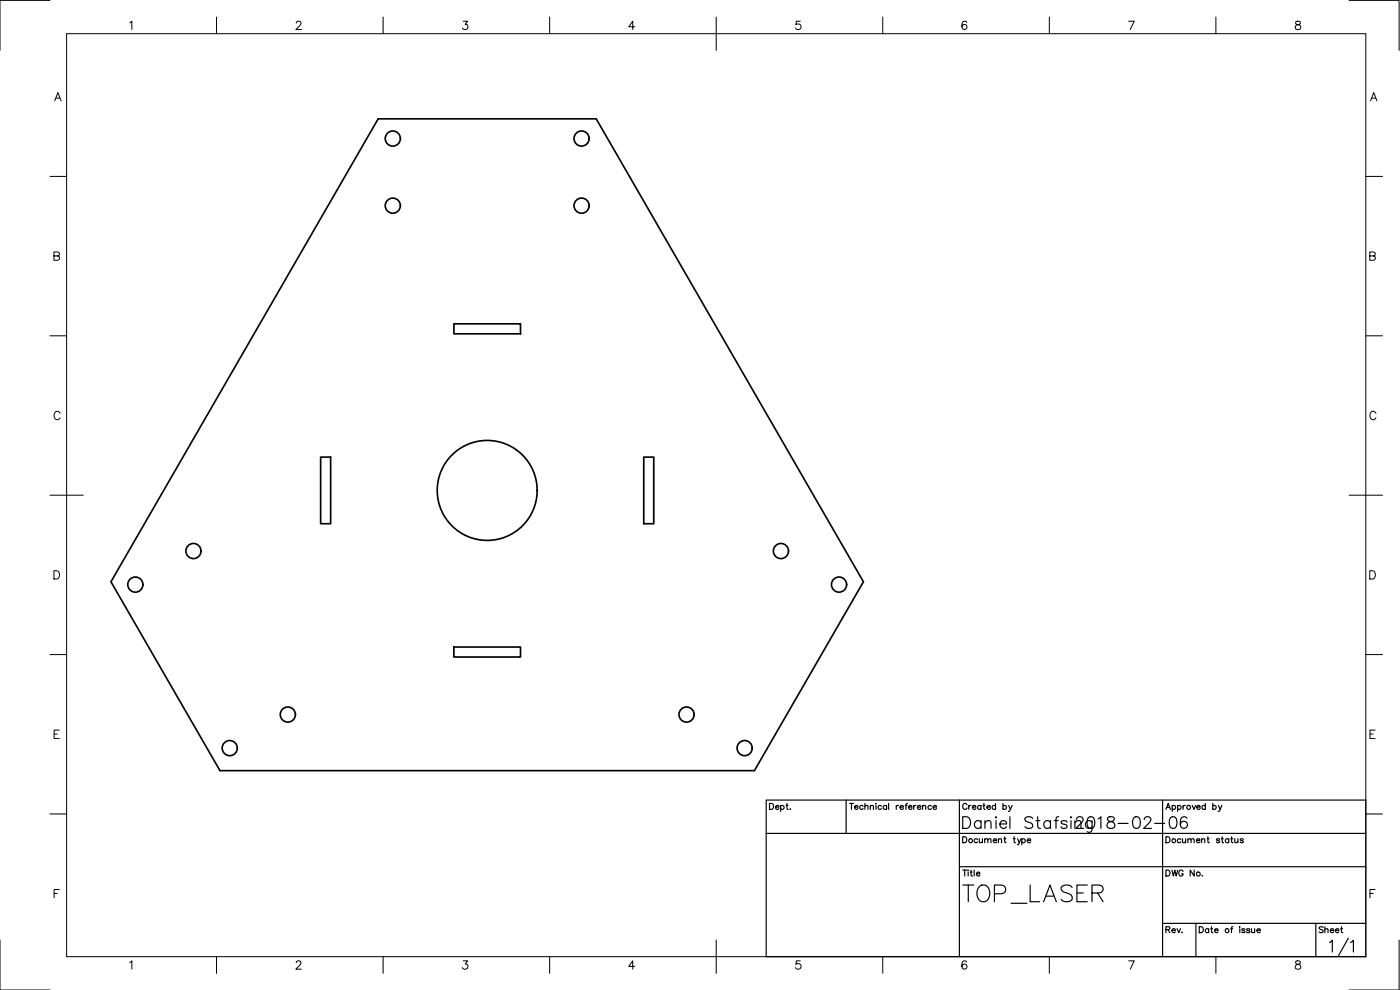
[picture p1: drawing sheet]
<svg xmlns="http://www.w3.org/2000/svg" width="420mm" height="297mm" viewBox="0 0 420 297" stroke-linecap="round" stroke-linejoin="round" font-family="sans-serif">
<defs><g id="words">
<text font-size="9.7" x="287.9" y="272.3">TOP_LASER</text>
<text font-size="7.1" x="321.7" y="249.8">2018-02-06</text>
<text font-size="4.9" x="394.8" y="281.2">Sheet</text>
</g></defs>
<!-- layer: Visible -->
<g fill="none" stroke="#000" stroke-width=".5">
<path d="M113.5 35.7h65.4l80.2 138.9-32.7 56.6h-160.4l-32.7-56.6zM136.2 97.2h20v3h-20zM96.2 137.1h3v20h-3zM193.2 137.1h3v20h-3zM136.2 194.1h20v3h-20z"/>
<circle cx="117.9" cy="41.6" r="2.27"/>
<circle cx="174.5" cy="41.6" r="2.27"/>
<circle cx="117.9" cy="61.7" r="2.27"/>
<circle cx="174.5" cy="61.7" r="2.27"/>
<circle cx="146.2" cy="147.1" r="15"/>
<circle cx="40.6" cy="175.4" r="2.27"/>
<circle cx="58.1" cy="165.3" r="2.27"/>
<circle cx="234.4" cy="165.3" r="2.27"/>
<circle cx="251.8" cy="175.4" r="2.27"/>
<circle cx="86.4" cy="214.4" r="2.27"/>
<circle cx="206" cy="214.4" r="2.27"/>
<circle cx="68.9" cy="224.5" r="2.27"/>
<circle cx="223.5" cy="224.5" r="2.27"/>
</g>
<!-- layer: Border -->
<g fill="none" stroke="#000" stroke-width=".3">
<path d="M15 .1h-15v15M20 10.1h389.9v276.9h-389.9zM39 6.8l.6-.4v2.5M65 5.1v5M88.9 7l.5-.6 .8 .2a.78 .78 0 0 1-.2 1.1l-1.2 1.2h1.7M115 5.1v5M139 6.4h1.3l-.7 .9a.83 .83 0 0 1 .6 1.4 .83 .83 0 0 1-1.4-.3M165 5.1v5M190.5 8h-1.8l1.2-1.6v2.5M214.9 5.1v10M240.2 6.4h-1.2l-.1 1a.88 .88 0 0 1 1.3 0 .88 .88 0 0 1-.2 1.3 .88 .88 0 0 1-1.3-.3M264.9 5.1v5"/>
<path d="M290.1 6.7a.74 .74 0 0 0-1.1-.2 1.43 1.43 0 0 0 .5 2.4 .78 .78 0 0 0 .7-.8 .78 .78 0 0 0-.7-.8 .78 .78 0 0 0-.8 .7M314.9 5.1v5M338.7 6.4h1.7l-1.2 2.5M364.9 5.1v5M388.9 6.5a.51 .51 0 0 0 .3 .8 .9 .9 0 0 1 1 .4 .9 .9 0 0 1-.1 1l-.8 .2a.72 .72 0 0 1-.6-.8 .72 .72 0 0 1 .7-.7l.5-.1a.51 .51 0 0 0 .2-.8zM404.9 .1h15v15M16.4 30.3l1-2.5 .9 2.5M16.8 29.4h1.2M411.3 30.3l1-2.5 .9 2.5M411.7 29.4h1.2M15 52.9h5M409.9 52.9h5"/>
<path d="M16.2 76.8l1.4-.1 .3-.4-.2-.5-.4-.2h-1.1v2.5h1.1a.66 .66 0 0 0 .6-.7 .66 .66 0 0 0-.6-.6M411.1 76.8l1.4-.1 .3-.4-.2-.5-.4-.2h-1.1v2.5h1.1a.66 .66 0 0 0 .6-.7 .66 .66 0 0 0-.6-.6M15 100.8h5M409.9 100.8h5M18 124a.92 .92 0 0 0-1-.6 .92 .92 0 0 0-.8 1v.6a.92 .92 0 0 0 .8 .9 .92 .92 0 0 0 1-.6M412.9 124a.92 .92 0 0 0-1-.6 .92 .92 0 0 0-.8 1v.6a.92 .92 0 0 0 .8 .9 .92 .92 0 0 0 1-.6M15 148.6h10M404.9 148.6h10M16.2 171.2h.8a1.33 1.33 0 0 1 .9 1.3 1.33 1.33 0 0 1-.9 1.2h-.8zM411.1 171.2h.8a1.33 1.33 0 0 1 .9 1.3 1.33 1.33 0 0 1-.9 1.2h-.8zM15 196.4h5M409.9 196.4h5"/>
<path d="M17.8 219.1h-1.6v2.5h1.6M412.7 219.1h-1.6v2.5h1.6M16.2 220.2h1M411.1 220.2h1M15 244.2h5M409.9 244.2h5M16.2 268.1h1M17.8 266.9h-1.6v2.5M411.1 268.1h1M412.7 266.9h-1.6v2.5M0 282v15h15M39 288.8l.6-.5v2.5"/>
<path d="M65 287v5M88.9 288.9l.5-.6 .8 .2a.78 .78 0 0 1-.2 1.1l-1.2 1.2h1.7M115 287v5M139 288.3h1.3l-.7 .9a.83 .83 0 0 1 .6 1.4 .83 .83 0 0 1-1.4-.3M165 287v5M190.5 290h-1.8l1.2-1.7v2.5M214.9 282v10M240.2 288.3h-1.2l-.1 1.1a.88 .88 0 0 1 1.3-.1 .88 .88 0 0 1-.2 1.4 .88 .88 0 0 1-1.3-.4M264.9 287v5M290.1 288.6a.74 .74 0 0 0-1.1-.2 1.43 1.43 0 0 0 .5 2.4 .78 .78 0 0 0 .7-.8 .78 .78 0 0 0-.7-.8 .78 .78 0 0 0-.8 .8M314.9 287v5M338.7 288.3h1.7l-1.2 2.5"/>
<path d="M364.9 287v5M388.9 288.4a.51 .51 0 0 0 .3 .8 .9 .9 0 0 1 1 .4 .9 .9 0 0 1-.1 1.1l-.8 .1a.72 .72 0 0 1-.6-.8 .72 .72 0 0 1 .7-.6l.5-.2a.51 .51 0 0 0 .2-.8zM419.9 282v15h-15"/>
</g>
<!-- layer: TitleBlock -->
<g fill="none" stroke="#000" stroke-width=".35">
<path d="M229.9 240.1h180v46.9h-180zM229.9 250.1h180M230.9 241.1h.6a.96 .96 0 0 1 .7 .9 .96 .96 0 0 1-.7 .9h-.6zM232.7 242.2h1.1a.58 .58 0 0 0-.7-.5 .58 .58 0 0 0-.5 .6 .58 .58 0 0 0 .6 .6l.6-.3M234.3 241.9a.57 .57 0 0 1 .8-.1 .57 .57 0 0 1 0 .9 .57 .57 0 0 1-.8-.1M234.3 241.7v1.8M235.9 241.7h.6M236.2 241.1v1.4l.4 .4M237.2 242.7l.1 .1M253.9 240.1v10M254.9 241.1h1.2M255.5 241.1v1.8"/>
<path d="M256.5 242.2h1a.58 .58 0 0 0-.6-.5 .58 .58 0 0 0-.5 .6 .58 .58 0 0 0 .5 .6l.6-.3M259 241.9a.57 .57 0 0 0-.8-.1 .57 .57 0 0 0 0 .9 .57 .57 0 0 0 .8-.1M259.6 242l.4-.3h.4l.1 1.2M259.6 241.1v1.8M261.2 242l.4-.3h.4l.1 1.2M261.2 241.7v1.2M262.9 241.1v.1zM262.9 241.7v1.2M264.5 241.9a.57 .57 0 0 0-.8-.1 .57 .57 0 0 0 0 .9 .57 .57 0 0 0 .8-.1M266.1 241.9a.57 .57 0 0 0-.9-.1 .57 .57 0 0 0 0 .9 .57 .57 0 0 0 .9-.1M266.1 241.7v1.2M266.7 241.1v1.8"/>
<path d="M269 241.7v1.2M269.7 241.7h-.5l-.2 .5M270.1 242.2h1a.58 .58 0 0 0-.6-.5 .58 .58 0 0 0-.5 .6 .58 .58 0 0 0 .5 .6l.6-.3M271.6 241.7h.6M272.3 241.1l-.4 .3v1.5M272.7 242.2h1a.58 .58 0 0 0-.6-.5 .58 .58 0 0 0-.5 .6 .58 .58 0 0 0 .5 .6l.6-.3M274.2 241.7v1.2M274.9 241.7h-.4l-.3 .5M275.3 242.2h1.1a.58 .58 0 0 0-.7-.5 .58 .58 0 0 0-.5 .6 .58 .58 0 0 0 .6 .6l.6-.3M276.9 242l.4-.3h.4l.1 1.2M276.9 241.7v1.2M279.5 241.9a.57 .57 0 0 0-.8-.1 .57 .57 0 0 0 0 .9 .57 .57 0 0 0 .8-.1"/>
<path d="M280 242.2h1.1a.58 .58 0 0 0-.7-.5 .58 .58 0 0 0-.5 .6 .58 .58 0 0 0 .6 .6l.6-.3M287.9 240.1v46.9M288.9 251.1h.6a.96 .96 0 0 1 .6 .9 .96 .96 0 0 1-.6 .9h-.6zM288.9 245.1h1.2a1.87 1.87 0 0 1 1.2 1.7 1.87 1.87 0 0 1-1.2 1.8h-1.2zM290.2 241.5a.66 .66 0 0 0-.7-.4 .66 .66 0 0 0-.6 .6v.5a.66 .66 0 0 0 .6 .7 .66 .66 0 0 0 .7-.5M290.7 241.7v1.2M291.4 241.7h-.4l-.3 .5M291.8 242.2h1.1a.58 .58 0 0 0-.7-.5 .58 .58 0 0 0-.5 .6 .58 .58 0 0 0 .6 .6l.6-.3M293.4 251.9a.57 .57 0 0 0-.9-.1 .57 .57 0 0 0 0 .9 .57 .57 0 0 0 .9-.1M293.9 251.7l.1 1.1 .4 .1 .4-.4M294.4 241.9a.57 .57 0 0 0-.8-.1 .57 .57 0 0 0 0 .9 .57 .57 0 0 0 .8-.1M294.4 241.7v1.2"/>
<path d="M294.4 246.7a1.12 1.12 0 0 0-1.6-.1 1.12 1.12 0 0 0 0 1.6 1.12 1.12 0 0 0 1.6-.1M294.4 246.2v2.4M294.8 251.7v1.2M295 241.7h.6M295.3 241.1v1.4l.4 .4M295.5 252l.5-.3h.4l.1 1.2M295.5 251.7v1.2M295.6 246.9l.8-.7 .9 .2 .1 2.2M295.6 246.2v2.4M296.2 242.2h1a.58 .58 0 0 0-.6-.5 .58 .58 0 0 0-.5 .6 .58 .58 0 0 0 .5 .6l.6-.3M296.5 252l.4-.3h.4l.1 1.2M298.1 252.2h1a.58 .58 0 0 0-.6-.5 .58 .58 0 0 0-.5 .6 .58 .58 0 0 0 .5 .6l.6-.3"/>
<path d="M298.8 241.9a.57 .57 0 0 0-.9-.1 .57 .57 0 0 0 0 .9 .57 .57 0 0 0 .9-.1M298.8 241.1v1.8M298.9 245.1l.2 .1-.2 .2-.1-.2zM298.9 246.2v2.4M299.6 252l.5-.3h.4l.1 1.2M299.6 251.7v1.2M300.1 247.2h2a1.08 1.08 0 0 0-1.5-.9 1.08 1.08 0 0 0-.3 1.8 1.06 1.06 0 0 0 1.8 0M301 241.9a.57 .57 0 0 1 .9-.1 .57 .57 0 0 1 0 .9 .57 .57 0 0 1-.9-.1M301 241.1v1.8M301.3 251.7h.6M301.5 251.1v1.4l.5 .4M302.7 241.7l.5 1.2 .6-1.2"/>
<path d="M303.1 245.1v3.5M303.2 242.9l-.2 .5-.4 .1M304.1 251.7h.6M304.4 251.1v1.4l.4 .4M305.4 251.7l.5 1.2 .5-1.2M305.9 252.9l-.3 .5-.3 .1M306.7 251.9a.57 .57 0 0 1 .8-.1 .57 .57 0 0 1 0 .9 .57 .57 0 0 1-.8-.1M306.7 251.7v1.8M308.3 252.2h1a.58 .58 0 0 0-.6-.5 .58 .58 0 0 0-.5 .6 .58 .58 0 0 0 .5 .6l.6-.3M309.9 245.6a1.32 1.32 0 0 0-1.2-.6 1.32 1.32 0 0 0-1.1 .9l.3 .5 1.4 .5a.85 .85 0 0 1 .6 .6 .85 .85 0 0 1-.3 .9 1.61 1.61 0 0 1-2-.3M310.9 246.2h1.2M311.4 245.1v2.8l.2 .5 .7 .2"/>
<path d="M315.3 246.7a1.12 1.12 0 0 0-1.7-.1 1.12 1.12 0 0 0 0 1.6 1.12 1.12 0 0 0 1.7-.1M315.3 246.2v2.4M316.4 246.2h1.2M317.8 245.1l-.7 .1-.2 .5v2.9M320.3 246.7a1.06 1.06 0 0 0-1.9 0l.5 .5 1.2 .4 .2 .5a1.06 1.06 0 0 1-1.9 0M348.9 240.1v46.9M349.9 242.9l.7-1.8 .7 1.8M349.9 251.1h.6a.96 .96 0 0 1 .6 .9 .96 .96 0 0 1-.6 .9h-.6zM354.4 251.9a.57 .57 0 0 0-.9-.1 .57 .57 0 0 0 0 .9 .57 .57 0 0 0 .9-.1M354.9 251.7l.1 1.1 .4 .1 .4-.4M355.8 251.7v1.2M356.5 252l.4-.3h.5l.1 1.2"/>
<path d="M356.5 251.7v1.2M357.5 252l.4-.3h.4l.1 1.2M359.1 252.2h1a.58 .58 0 0 0-.6-.5 .58 .58 0 0 0-.5 .6 .58 .58 0 0 0 .5 .6l.6-.3M359.2 242.2h1a.58 .58 0 0 0-.6-.5 .58 .58 0 0 0-.5 .6 .58 .58 0 0 0 .5 .6l.6-.3M360.6 252l.5-.3h.4l.1 1.2M360.6 251.7v1.2M361.7 241.9a.57 .57 0 0 0-.8-.1 .57 .57 0 0 0 0 .9 .57 .57 0 0 0 .8-.1M361.7 241.1v1.8M362.3 251.7h.6M362.5 251.1v1.4l.4 .4M364 241.9a.57 .57 0 0 1 .8-.1 .57 .57 0 0 1 0 .9 .57 .57 0 0 1-.8-.1M364 241.1v1.8"/>
<path d="M365.7 241.7l.5 1.2 .5-1.2M366 251.9l-.3-.2h-.5v.4l.7 .2 .1 .3-.3 .3-.6-.3M366.2 242.9l-.4 .6h-.2M366.5 251.7h.6M366.8 251.1v1.4l.4 .4M368.8 251.9a.57 .57 0 0 0-.9-.1 .57 .57 0 0 0 0 .9 .57 .57 0 0 0 .9-.1M368.8 251.7v1.2M369.4 251.7h.6M369.6 251.1v1.4l.4 .4M370.6 251.7v1.1l.5 .1 .4-.4M371.5 251.7v1.2M373.1 251.9l-.3-.2h-.5v.4l.7 .2 .1 .3-.3 .3-.6-.3"/>
<path d="M287.9 260h122M288.9 261h1.2M289.5 261v1.8M290.5 261.1h.1zM291.4 261v1.5l.4 .3M292.4 261v1.8M348.9 277h61M349.9 261h.6a.96 .96 0 0 1 .6 .9 .96 .96 0 0 1-.6 .9h-.6zM349.9 278.9l1-.1 .1-.6-1.1-.2v1.8M350.5 278.9l.6 .9M351.7 261l.4 1.8 .5-1.8 .4 1.8 .4-1.8M351.7 279.2h1a.58 .58 0 0 0-.6-.5 .58 .58 0 0 0-.5 .6 .58 .58 0 0 0 .5 .5l.6-.2"/>
<path d="M353.3 278.6l.5 1.2 .5-1.2M354.7 279.7l.1 .1M355.1 261.5a.66 .66 0 0 0-.8-.5 .66 .66 0 0 0-.5 .7v.5a.65 .65 0 0 0 .6 .7 .65 .65 0 0 0 .7-.7h-.5M358.4 261v1.8l-1.2-1.8v1.8M358.9 277v10M359.9 278h.6a.96 .96 0 0 1 .6 .9 .96 .96 0 0 1-.6 .9h-.6zM360.8 262.7l.1 .1M362.7 278.9a.57 .57 0 0 0-.8-.1 .57 .57 0 0 0 0 .9 .57 .57 0 0 0 .8-.1M362.7 278.6v1.2M363.3 278.6h.6M363.6 278v1.5l.4 .3M364.5 279.2h1.1a.58 .58 0 0 0-.7-.5 .58 .58 0 0 0-.5 .6 .58 .58 0 0 0 .6 .5l.6-.2"/>
<path d="M369.3 278.6h.6M370 278l-.4 .4v1.4M372.1 278v.2zM372.1 278.6v1.2M373.6 278.9l-.3-.3-.5 .1v.4l.7 .2 .1 .3-.3 .2-.6-.2M375.1 278.9l-.4-.3-.5 .1v.4l.8 .2 .1 .3-.4 .2-.6-.2M375.6 278.6l.1 1.2h.4l.4-.3M376.5 278.6v1.2M377.2 279.2h1a.58 .58 0 0 0-.6-.5 .58 .58 0 0 0-.5 .6 .58 .58 0 0 0 .5 .5l.6-.2M394.9 277v10M399 282.8l.8-.7v3.5M404.7 281.5l-3 5.3"/>
<path d="M405.3 282.8l.9-.7v3.5"/>
<circle cx="291.3" cy="252.2" r=".59"/>
<circle cx="352.3" cy="252.2" r=".59"/>
<circle cx="359.6" cy="262.2" r=".59"/>
<circle cx="368.3" cy="279.2" r=".59"/>
</g>
<use href="#words"/>
</svg>
